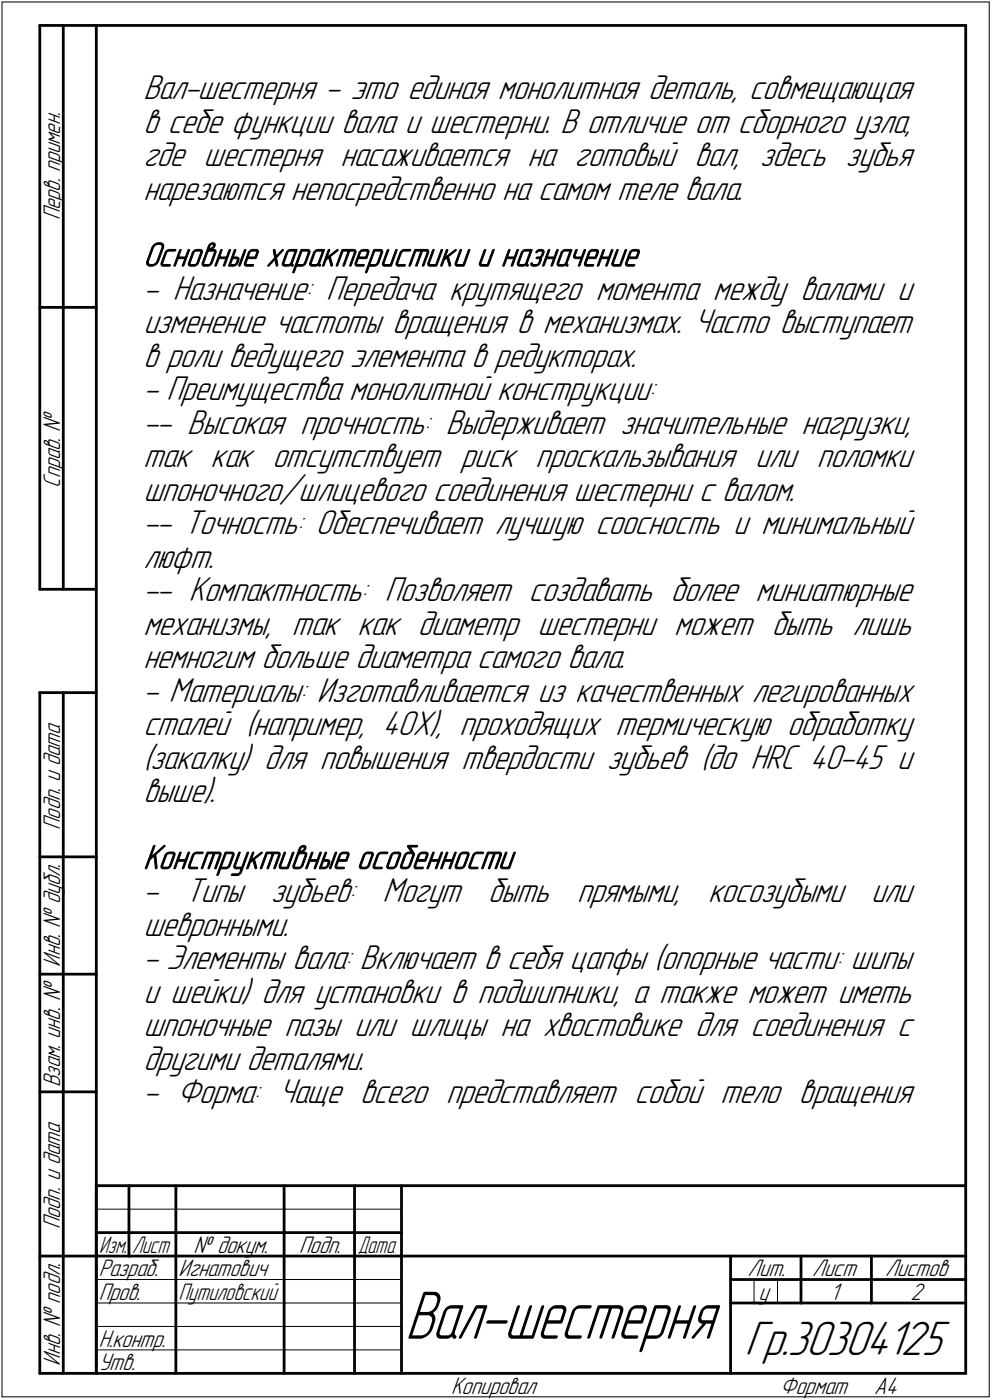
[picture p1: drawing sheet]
<svg xmlns="http://www.w3.org/2000/svg" width="211mm" height="298mm" viewBox="0 0 211 298" stroke-linecap="round" stroke-linejoin="round" font-family="sans-serif">
<defs><g id="words">
<text font-size="15.4" x="86.2" y="285.1">Вал-шестерня</text>
<text font-size="10.9" x="158.5" y="288.5">Гр.30304125</text>
<g font-size="7.8">
<text x="30.5" y="21.1">Вал-шестерня - это единая монолитная деталь, совмещающая</text>
<text x="30.5" y="28.2">в себе функции вала и шестерни. В отличие от сборного узла,</text>
<text x="30.5" y="35.4">где шестерня насаживается на готовый вал, здесь зубья</text>
<text x="30.5" y="42.5">нарезаются непосредственно на самом теле вала.</text>
<text x="30.5" y="56.7">Основные характеристики и назначение</text>
<text x="30.5" y="63.8">- Назначение: Передача крутящего момента между валами и</text>
<text x="30.5" y="70.9">изменение частоты вращения в механизмах. Часто выступает</text>
<text x="30.5" y="78.1">в роли ведущего элемента в редукторах.</text>
<text x="30.5" y="85.2">- Преимущества монолитной конструкции:</text>
<text x="30.5" y="92.3">-- Высокая прочность: Выдерживает значительные нагрузки,</text>
<text x="30.5" y="99.5">так как отсутствует риск проскальзывания или поломки</text>
<text x="30.5" y="106.6">шпоночного/шлицевого соединения шестерни с валом.</text>
<text x="30.5" y="113.7">-- Точность: Обеспечивает лучшую соосность и минимальный</text>
<text x="30.5" y="120.9">люфт.</text>
<text x="30.5" y="128">-- Компактность: Позволяет создавать более миниатюрные</text>
<text x="30.5" y="135.2">механизмы, так как диаметр шестерни может быть лишь</text>
<text x="30.5" y="142.3">немногим больше диаметра самого вала.</text>
<text x="30.5" y="149.4">- Материалы: Изготавливается из качественных легированных</text>
<text x="30.5" y="156.6">сталей (например, 40Х), проходящих термическую обработку</text>
<text x="30.5" y="163.7">(закалку) для повышения твердости зубьев (до HRC 40-45 и</text>
<text x="30.5" y="170.8">выше).</text>
<text x="30.5" y="185">Конструктивные особенности</text>
<text x="30.5" y="192.1">-</text>
<text x="39.5" y="192.1">Типы</text>
<text x="57.6" y="192.1">зубьев:</text>
<text x="81.4" y="192.1">Могут</text>
<text x="103.9" y="192.1">быть</text>
<text x="122.8" y="192.1">прямыми,</text>
<text x="150.7" y="192.1">косозубыми</text>
<text x="185.3" y="192.1">или</text>
<text x="30.5" y="199.3">шевронными.</text>
<text x="30.5" y="206.4">- Элементы вала: Включает в себя цапфы (опорные части: шипы</text>
<text x="30.5" y="213.5">и шейки) для установки в подшипники, а также может иметь</text>
<text x="30.5" y="220.7">шпоночные пазы или шлицы на хвостовике для соединения с</text>
<text x="30.5" y="227.8">другими деталями.</text>
<text x="30.5" y="234.9">- Форма: Чаще всего представляет собой тело вращения</text>
</g>
<g font-size="5.4">
<text x="12.8" y="46.9" transform="rotate(-90 12.8 46.9)">Перв. примен.</text>
<text x="12.8" y="103.8" transform="rotate(-90 12.8 103.8)">Справ. №</text>
<text x="12.8" y="176.7" transform="rotate(-90 12.8 176.7)">Подп. и дата</text>
<text x="12.8" y="205.8" transform="rotate(-90 12.8 205.8)">Инв. № дубл.</text>
<text x="12.8" y="231.6" transform="rotate(-90 12.8 231.6)">Взам. инв. №</text>
<text x="12.8" y="261.7" transform="rotate(-90 12.8 261.7)">Подп. и дата</text>
<text x="41.2" y="266.8">№ докум.</text>
<text x="63.6" y="266.8">Подп.</text>
<text x="21" y="271.8">Разраб.</text>
<text x="38" y="271.8">Игнатович</text>
<text x="159.1" y="271.8">Лит.</text>
<text x="172.8" y="271.8">Лист</text>
<text x="188.3" y="271.8">Листов</text>
<text x="21" y="276.8">Пров.</text>
<text x="38" y="276.8">Путиловский</text>
<text x="161.4" y="276.8">у</text>
<text x="176.6" y="276.8">1</text>
<text x="193.8" y="276.8">2</text>
<text x="21" y="286.8">Н.контр.</text>
<text x="12.8" y="290.8" transform="rotate(-90 12.8 290.8)">Инв. № подл.</text>
<text x="21" y="291.8">Утв.</text>
<text x="96" y="296.8">Копировал</text>
<text x="166" y="296.8">Формат</text>
<text x="186" y="296.8">A4</text>
</g>
<g font-size="5.3">
<text x="21.1" y="266.8">Изм.</text>
<text x="28.1" y="266.8">Лист</text>
<text x="76.1" y="266.8">Дата</text>
</g>
</g></defs>
<g fill="none" stroke="#000" stroke-width=".21">
<path d="M.4 .4h210.1zM.4 .4v297zM210.5 .4v297zM20.5 257.5h64.9zM20.5 272.5h16.9zM20.5 277.5h16.9zM37.4 272.5h23.1zM37.4 277.5h23.1zM60.5 272.5h14.9zM60.5 277.5h14.9zM75.4 272.5h10zM75.4 277.5h10z"/>
<path d="M160.4 272.5v5zM165.4 272.5v5zM.4 297.4h210.1zM20.5 282.4h64.9zM20.5 287.4h64.9z"/>
</g>
<g fill="none" stroke="#000" stroke-width=".59">
<path d="M8.5 5.4v120.1zM8.5 5.4h12zM13.5 5.4v120.1zM20.5 5.4h185zM20.5 5.4v287zM205.5 5.4v287zM8.5 65.4h12zM8.5 125.5h12zM8.5 147.5v144.9zM8.5 147.5h12zM13.5 147.5v144.9zM8.5 182.5h12z"/>
<path d="M8.5 207.4h12zM8.5 232.5h12zM20.5 252.5h185zM20.5 252.5v39.9zM27.4 252.5v15zM37.4 252.5v25zM60.5 252.5v25zM75.4 252.5v25zM85.4 252.5v39.9zM8.5 267.5h12zM20.5 262.5h6.9zM20.5 267.5h6.9z"/>
<path d="M27.4 262.5h10zM27.4 267.5h10zM37.4 277.5v14.9zM37.4 262.5h23.1zM37.4 267.5h23.1zM60.5 277.5v14.9zM60.5 262.5h14.9zM60.5 267.5h14.9zM75.4 277.5v14.9zM75.4 262.5h10zM75.4 267.5h10zM85.4 267.5h120.1z"/>
<path d="M155.4 267.5v24.9zM155.4 272.5h15zM155.4 277.5h5zM160.4 277.5h5zM165.4 277.5h5zM170.4 267.5v10zM170.4 272.5h35.1zM170.4 277.5h15zM185.4 267.5v10zM185.4 277.5h20.1zM8.5 292.4h12zM20.5 292.4h185z"/>
</g>
<use href="#words"/>
</svg>
